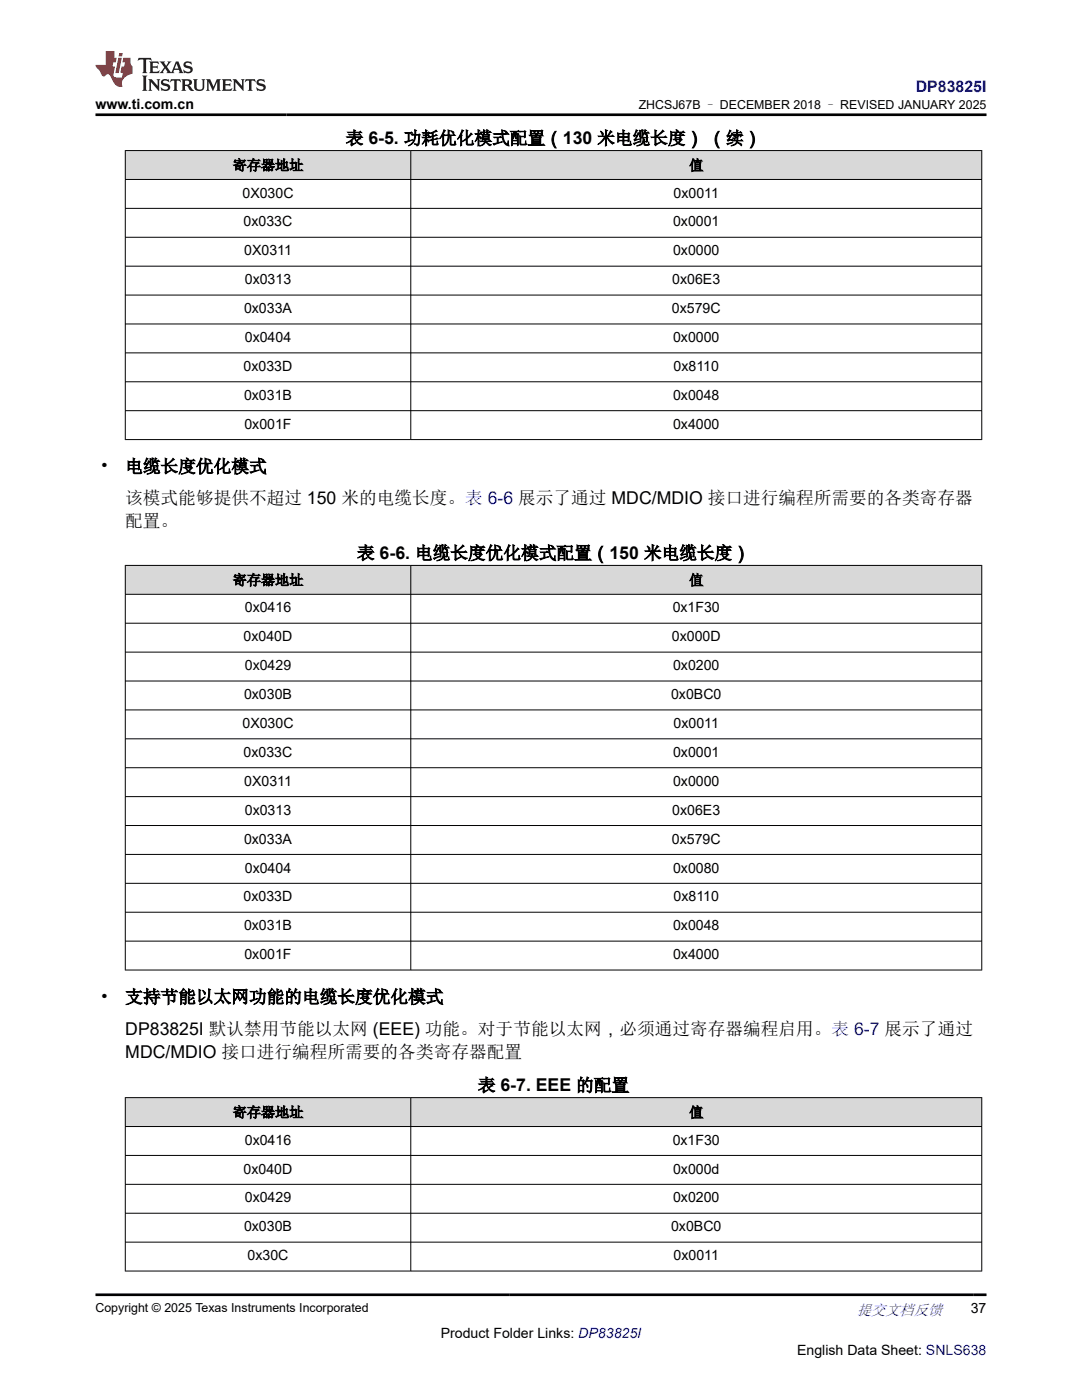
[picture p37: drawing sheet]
<svg xmlns="http://www.w3.org/2000/svg" width="216mm" height="279mm" viewBox="0 0 216 279" stroke-linecap="round" stroke-linejoin="round" font-family="sans-serif">
<defs><g id="words">
<g font-size="3.5">
<text x="69" y="28.8">表 6-5. 功耗优化模式配置（130 米电缆长度） （续）</text>
<text x="20" y="94.3">•</text>
<text x="25" y="94.3">电缆长度优化模式</text>
<text x="25" y="100.6">该模式能够提供不超过 150 米的电缆长度。表 6-6 展示了通过 MDC/MDIO 接口进行编程所需要的各类寄存器</text>
<text x="25" y="105.2">配置。</text>
<text x="71.2" y="111.6">表 6-6. 电缆长度优化模式配置（150 米电缆长度）</text>
<text x="20" y="200.1">•</text>
<text x="25" y="200.1">支持节能以太网功能的电缆长度优化模式</text>
<text x="25" y="206.5">DP83825I 默认禁用节能以太网 (EEE) 功能。对于节能以太网，必须通过寄存器编程启用。表 6-7 展示了通过</text>
<text x="25" y="211.1">MDC/MDIO 接口进行编程所需要的各类寄存器配置</text>
<text x="95.4" y="217.8">表 6-7. EEE 的配置</text>
</g>
<text font-size="3.2" fill="#00f" x="182.7" y="18.3">DP83825I</text>
<text font-size="3" fill="#00f" x="171" y="262.4">提交文档反馈</text>
<g font-size="2.8">
<text x="19" y="21.7">www.ti.com.cn</text>
<text x="46.4" y="33.9">寄存器地址</text>
<text x="137.5" y="33.9">值</text>
<text x="48.4" y="39.4">0X030C</text>
<text x="134.4" y="39.4">0x0011</text>
<text x="48.6" y="45.2">0x033C</text>
<text x="134.3" y="45.2">0x0001</text>
<text x="48.7" y="51">0X0311</text>
<text x="134.3" y="51">0x0000</text>
<text x="48.9" y="56.7">0x0313</text>
<text x="134.1" y="56.7">0x06E3</text>
<text x="48.7" y="62.5">0x033A</text>
<text x="134.1" y="62.5">0x579C</text>
<text x="48.9" y="68.3">0x0404</text>
<text x="134.3" y="68.3">0x0000</text>
<text x="48.6" y="74">0x033D</text>
<text x="134.4" y="74">0x8110</text>
<text x="48.7" y="79.8">0x031B</text>
<text x="134.3" y="79.8">0x0048</text>
<text x="48.8" y="85.6">0x001F</text>
<text x="134.3" y="85.6">0x4000</text>
<text x="46.4" y="116.7">寄存器地址</text>
<text x="137.5" y="116.7">值</text>
<text x="48.9" y="122.2">0x0416</text>
<text x="134.2" y="122.2">0x1F30</text>
<text x="48.6" y="128">0x040D</text>
<text x="134.1" y="128">0x000D</text>
<text x="48.9" y="133.8">0x0429</text>
<text x="134.3" y="133.8">0x0200</text>
<text x="48.7" y="139.5">0x030B</text>
<text x="133.9" y="139.5">0x0BC0</text>
<text x="48.4" y="145.3">0X030C</text>
<text x="134.4" y="145.3">0x0011</text>
<text x="48.6" y="151.1">0x033C</text>
<text x="134.3" y="151.1">0x0001</text>
<text x="48.7" y="156.8">0X0311</text>
<text x="134.3" y="156.8">0x0000</text>
<text x="48.9" y="162.6">0x0313</text>
<text x="134.1" y="162.6">0x06E3</text>
<text x="48.7" y="168.4">0x033A</text>
<text x="134.1" y="168.4">0x579C</text>
<text x="48.6" y="179.9">0x033D</text>
<text x="48.9" y="174.1">0x0404</text>
<text x="134.3" y="174.1">0x0080</text>
<text x="134.4" y="179.9">0x8110</text>
<text x="48.7" y="185.7">0x031B</text>
<text x="134.3" y="185.7">0x0048</text>
<text x="48.8" y="191.4">0x001F</text>
<text x="134.3" y="191.4">0x4000</text>
<text x="46.4" y="223">寄存器地址</text>
<text x="137.5" y="223">值</text>
<text x="48.9" y="228.4">0x0416</text>
<text x="134.2" y="228.4">0x1F30</text>
<text x="48.6" y="234.2">0x040D</text>
<text x="48.9" y="240">0x0429</text>
<text x="134.3" y="234.2">0x000d</text>
<text x="134.3" y="240">0x0200</text>
<text x="48.7" y="245.7">0x030B</text>
<text x="133.9" y="245.7">0x0BC0</text>
<text x="49.4" y="251.5">0x30C</text>
<text x="134.4" y="251.5">0x0011</text>
<text x="193.7" y="262.1">37</text>
<text x="87.9" y="266.9">Product Folder Links: DP83825I</text>
<text x="159" y="270.3">English Data Sheet: SNLS638</text>
</g>
<g font-size="2.5">
<text x="127.5" y="21.8">ZHCSJ67B – DECEMBER 2018 – REVISED JANUARY 2025</text>
<text x="19" y="261.8">Copyright © 2025 Texas Instruments Incorporated</text>
</g>
</g></defs>
<g fill="#d8d8d8">
<path d="M25 30h170.9v5.8h-170.9z" fill-rule="evenodd"/>
<path d="M25.1 30.1h56.8v5.7h-56.8z" fill-rule="evenodd"/>
<path d="M82 30.1h113.8v5.7h-113.8z" fill-rule="evenodd"/>
</g>
<g fill="none" stroke="#000" stroke-width=".2">
<path d="M24.9 30h171.1M24.9 35.8h171.1M25 30v57.8M82 30v57.8M195.9 30v57.8M24.9 41.6h171.1M24.9 47.4h171.1M24.9 53.1h171.1M24.9 58.9h171.1M24.9 64.7h171.1M24.9 70.4h171.1M24.9 76.2h171.1"/>
<path d="M24.9 82h171.1M24.9 87.7h171.1"/>
</g>
<g fill="#d8d8d8">
<path d="M25 112.8h170.9v5.8h-170.9z" fill-rule="evenodd"/>
<path d="M25.1 112.9h56.8v5.6h-56.8z" fill-rule="evenodd"/>
<path d="M82 112.9h113.8v5.6h-113.8z" fill-rule="evenodd"/>
</g>
<g fill="none" stroke="#000" stroke-width=".2">
<path d="M24.9 112.8h171.1M24.9 118.6h171.1M25 112.8v80.9M82 112.8v80.9M195.9 112.8v80.9M24.9 124.4h171.1M24.9 130.1h171.1M24.9 135.9h171.1M24.9 141.7h171.1M24.9 147.4h171.1M24.9 153.2h171.1M24.9 159h171.1"/>
<path d="M24.9 164.8h171.1M24.9 170.5h171.1M24.9 176.3h171.1M24.9 182.1h171.1M24.9 187.8h171.1M24.9 193.6h171.1"/>
</g>
<g fill="#d8d8d8">
<path d="M25 219.1h170.9v5.7h-170.9z" fill-rule="evenodd"/>
<path d="M25.1 219.1h56.8v5.7h-56.8z" fill-rule="evenodd"/>
<path d="M82 219.1h113.8v5.7h-113.8z" fill-rule="evenodd"/>
</g>
<path d="M24.9 219.1h171.1M25 219v34.7M82 219v34.7M195.9 219v34.7M24.9 224.8h171.1M24.9 230.6h171.1M24.9 236.4h171.1M24.9 242.1h171.1M24.9 247.9h171.1M24.9 253.7h171.1" fill="none" stroke="#000" stroke-width=".2"/>
<path d="M27.7 11.6l-.2 .5 .5-.2h.6v.1v2.2l-.2 .4h1l-.2-.4v-2.2v-.1h.5l.5 .2-.1-.5zM29.8 12.3l.2 .4v1.5l-.2 .4h1.9l.1-.6a1.08 1.08 0 0 1-1.3 .2v-.7h.6l.4 .2v-.7l-.4 .2h-.6v-.5l.2-.2a1 1 0 0 1 1 .3l-.1-.5zM31.8 12.3l1 1.1-1 1.2h.9l-.2-.2 .4-.8 .5 .8-.2 .2h1.6l-.2-.2 .1-.5h1l.1 .5-.1 .2h.9l-.2-.3-.8-2h-.5l-1 2.2-.8-1.1 .9-1.1h-.8l.2 .2-.5 .6-.3-.6 .1-.2zM35.2 12.7l.4 1h-.8zM36.8 12.4a.65 .65 0 0 0-.2 .7 .65 .65 0 0 0 .6 .5l.7 .1 .1 .3a.79 .79 0 0 1-.7 .4 .79 .79 0 0 1-.7-.5l.1 .7 .2-.1a.93 .93 0 0 0 1.1 .1 .93 .93 0 0 0 .4-1 1.46 1.46 0 0 0-1.2-.6l-.1-.3a1.09 1.09 0 0 1 1.2 .2l-.2-.6-.1 .1-.6-.2zM28.4 15.1l.2 .4v2.2l-.2 .4h1l-.2-.4v-2.2l.2-.4zM29.6 15.8l.2 .4v1.5l-.2 .4h.8l-.3-.4v-1.3l1.7 1.8v-2l.2-.4h-.8l.2 .2 .1 1.1-1.2-1.3zM32.3 15.9a.65 .65 0 0 0-.2 .8 .65 .65 0 0 0 .7 .4l.6 .2 .1 .2a.79 .79 0 0 1-.7 .4 .79 .79 0 0 1-.7-.5l.1 .7 .2-.1a.93 .93 0 0 0 1.1 .1 .93 .93 0 0 0 .4-.9 1.46 1.46 0 0 0-1.2-.6l-.1-.4a1.09 1.09 0 0 1 1.2 .2l-.2-.6-.1 .1-.6-.1zM34.1 15.8l-.1 .6a.63 .63 0 0 1 .7-.3l.1 1.6-.3 .4h1l-.2-.4v-1.6a.66 .66 0 0 1 .8 .3l-.1-.6zM36.2 15.8l.2 .4v1.5l-.2 .4h.9l-.2-.2v-.7h.5l.1 .2a.79 .79 0 0 0 1.2 .6l-1-.9a.61 .61 0 0 0 .6-.6 .61 .61 0 0 0-.5-.7zM36.9 16.1h.2a.47 .47 0 0 1 .5 .1 .47 .47 0 0 1 .1 .5l-.2 .1-.6 .1zM38.5 15.8l.2 .2a2.27 2.27 0 0 0 .4 2 1.04 1.04 0 0 0 1.7-.7v-1.3l.2-.2h-.8l.2 .4v1.1a.6 .6 0 0 1-.6 .6 .6 .6 0 0 1-.6-.6v-1.1l.3-.4zM41.1 15.8l.2 .4v1.5l-.2 .4h.7l-.2-.4v-1.4l.9 1.9 .8-1.9v1.4l-.2 .4h1l-.3-.4v-1.5l.3-.4h-.8l-.7 1.5-.7-1.5zM44.3 15.8l.2 .4v1.5l-.2 .4h1.9l.1-.6a1.09 1.09 0 0 1-1.3 .2v-.7h.6l.4 .2v-.6l-.4 .2h-.6v-.6l.2-.1a1.01 1.01 0 0 1 1 .3l-.1-.6zM46.4 15.8l.3 .4v1.5l-.3 .4h.8l-.2-.4v-1.3l1.6 1.8v-2l.2-.4h-.7l.2 .2v1.1l-1.2-1.3zM49 15.8l-.1 .6a.63 .63 0 0 1 .8-.3v1.6l-.3 .4h1l-.2-.4v-1.6a.66 .66 0 0 1 .8 .3l-.1-.6zM51.4 15.9a.65 .65 0 0 0-.2 .8 .65 .65 0 0 0 .6 .4l.6 .2 .2 .2a.79 .79 0 0 1-.8 .4 .79 .79 0 0 1-.6-.5l.1 .7 .2-.1a.93 .93 0 0 0 1 .1 .93 .93 0 0 0 .5-.9 1.46 1.46 0 0 0-1.3-.6l-.1-.4a1.09 1.09 0 0 1 1.3 .2l-.2-.6-.2 .1-.5-.1z" fill="#231f20"/>
<path d="M21.1 10.2v2.8h-2.1l.1 .3 .9 1a.95 .95 0 0 0 .9 .9 .59 .59 0 0 1 .6-.4 .59 .59 0 0 1 .5 .4l.4 .7a1.59 1.59 0 0 0 2.1 1.4 1.61 1.61 0 0 1 1-2.3l1-.3-.1-1.5a1.59 1.59 0 0 1-.4-1.7h-1.4l-.2 .9h.5l-.1 .9h-.5l-.2 1v.2l.4 .1-.2 .9h-.6a.73 .73 0 0 1-1.1-.7l.3-1.5h-.5l.2-.9h.5l.2-.9h-.5v-1.3zM23.6 11.5l-.6 3.1h.7l.6-3.1zM23.8 10.6l-.1 .6h.7l.1-.6z" fill="#ed1c24"/>
<path d="M19 22.9h177.8M19 258.4h177.8" fill="none" stroke="#000" stroke-width=".53"/>
<use href="#words"/>
</svg>
